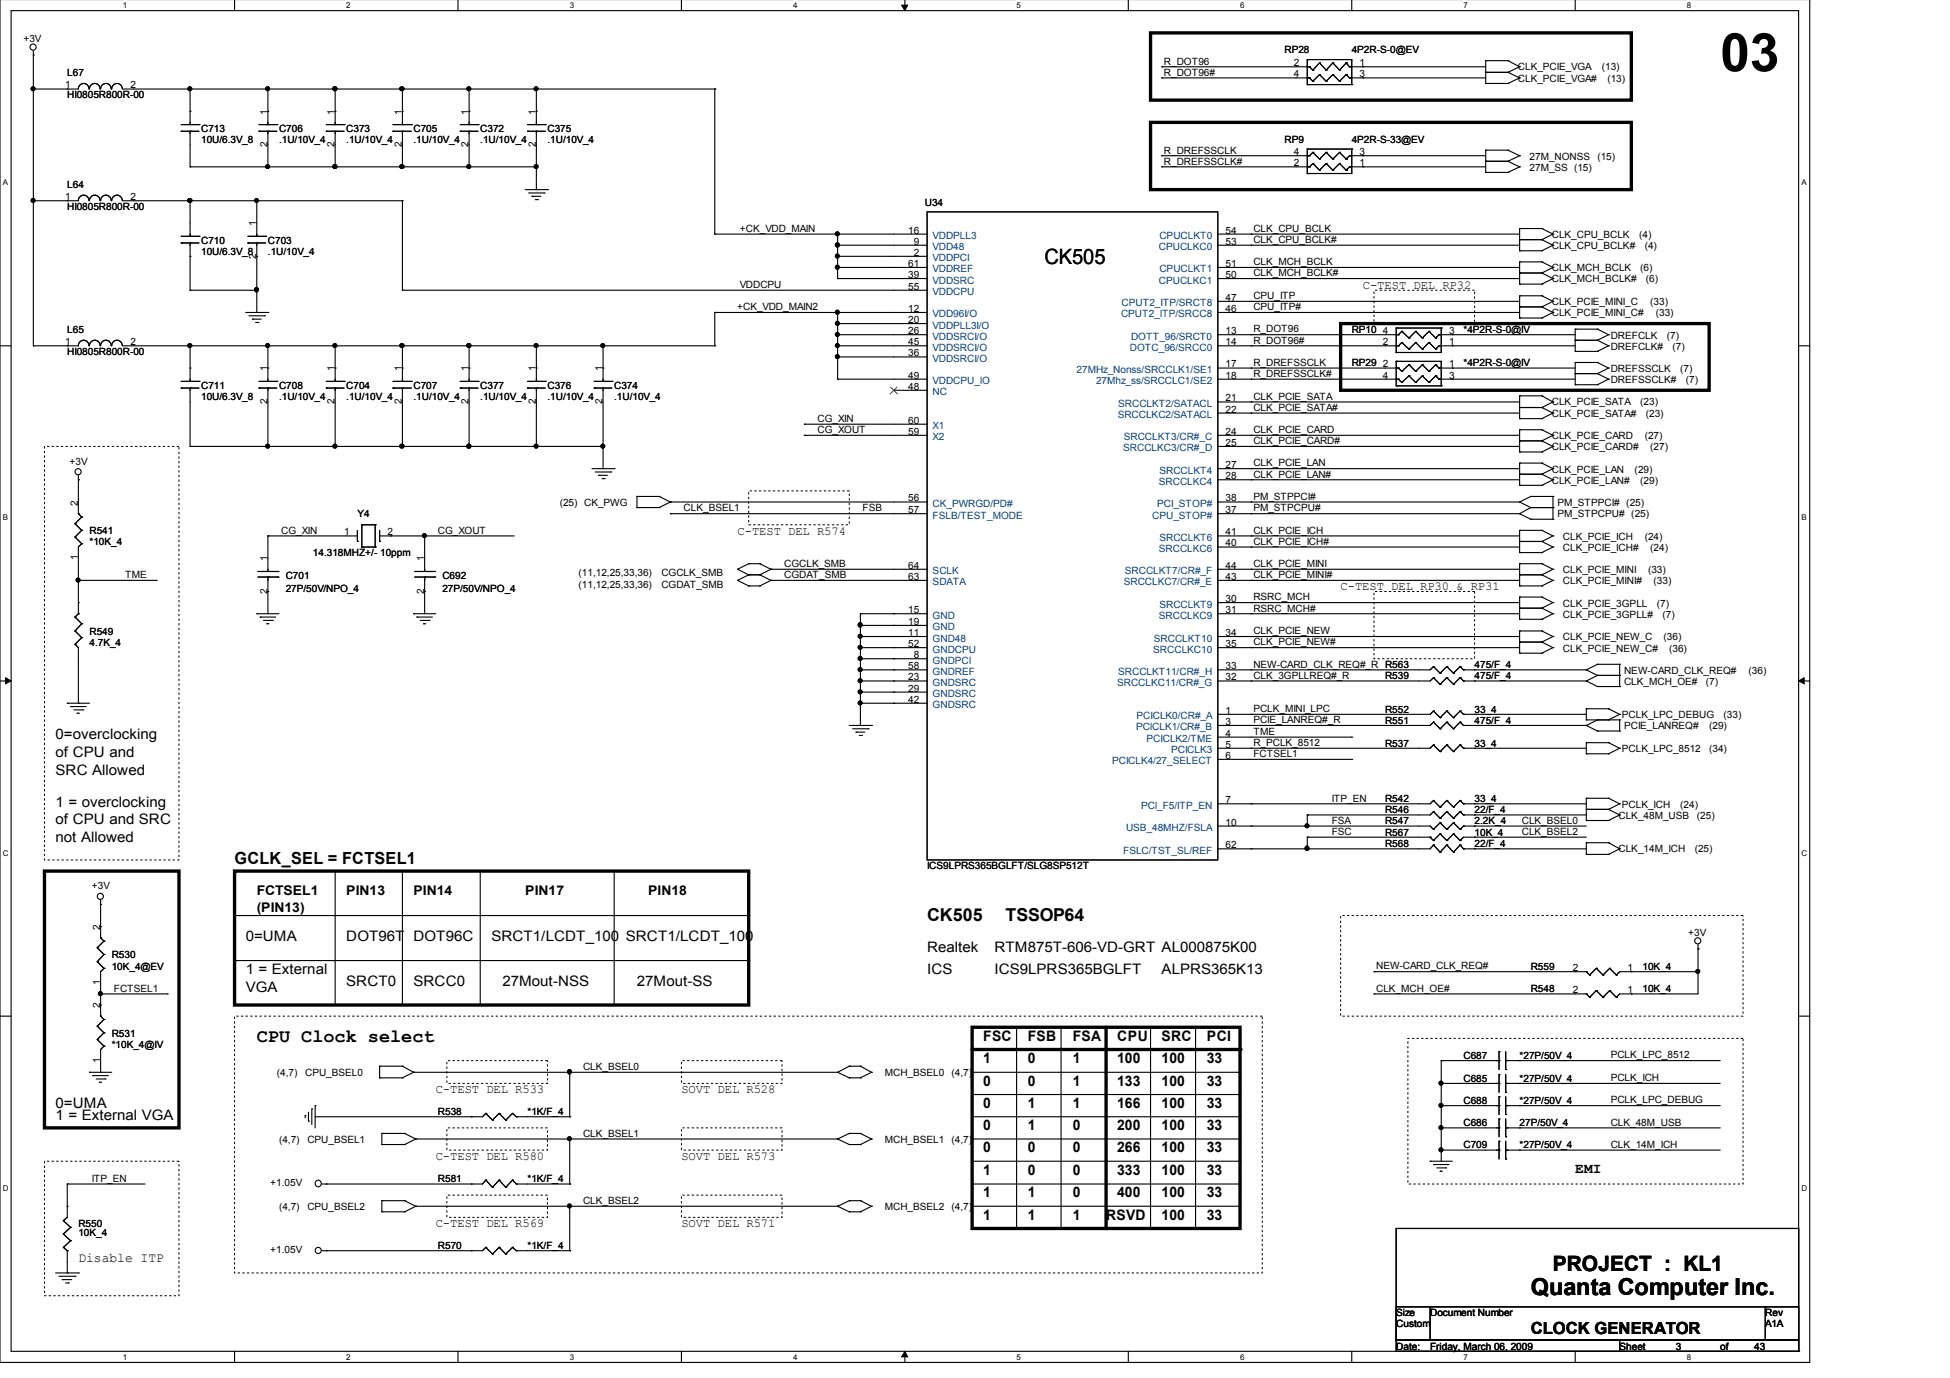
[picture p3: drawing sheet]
<svg xmlns="http://www.w3.org/2000/svg" width="297mm" height="210mm" viewBox="0 0 297 210" stroke-linecap="round" stroke-linejoin="round" font-family="sans-serif">
<defs><g id="words">
<text font-size="8.1" x="262" y="10.9">03</text>
<text font-size="3.6" x="233.2" y="197.2">Quanta Computer Inc.</text>
<g font-size="3.2">
<text x="159.1" y="40.2">CK505</text>
<text x="236.6" y="193.6">PROJECT : KL1</text>
</g>
<text font-size="2.9" x="39.1" y="158.8">CPU Clock select</text>
<g font-size="2.7">
<text x="141.2" y="140.3">CK505</text>
<text x="153.2" y="140.3">TSSOP64</text>
</g>
<g font-size="2.5">
<text x="35.7" y="131.7">GCLK_SEL = FCTSEL1</text>
<text x="233.2" y="203.1">CLOCK GENERATOR</text>
</g>
<g font-size="2.2">
<text x="8.5" y="112.6">0=overclocking</text>
<text x="8.5" y="115.3">of CPU and</text>
<text x="8.5" y="118">SRC Allowed</text>
<text x="8.5" y="122.9">1 = overclocking</text>
<text x="8.5" y="125.6">of CPU and SRC</text>
<text x="8.5" y="128.3">not Allowed</text>
<text x="37.4" y="143.3">0=UMA</text>
<text x="52.7" y="143.3">DOT96T</text>
<text x="63" y="143.3">DOT96C</text>
<text x="74.8" y="143.3">SRCT1/LCDT_100 SRCT1/LCDT_100</text>
<text x="37.4" y="148.4">1 = External</text>
<text x="141.2" y="148.4">ICS</text>
<text x="141.2" y="145">Realtek</text>
<text x="151.5" y="145">RTM875T-606-VD-GRT AL000875K00</text>
<text x="151.5" y="148.4">ICS9LPRS365BGLFT</text>
<text x="177" y="148.4">ALPRS365K13</text>
<text x="37.4" y="151.1">VGA</text>
<text x="52.7" y="150.1">SRCT0</text>
<text x="63" y="150.1">SRCC0</text>
<text x="76.5" y="150.1">27Mout-NSS</text>
<text x="97" y="150.1">27Mout-SS</text>
<text x="149.8" y="158.5">FSC</text>
<text x="149.8" y="161.9">1</text>
<text x="156.5" y="158.5">FSB</text>
<text x="156.5" y="161.9">0</text>
<text x="163.4" y="158.5">FSA</text>
<text x="163.4" y="161.9">1</text>
<text x="170.2" y="158.5">CPU</text>
<text x="170.2" y="161.9">100</text>
<text x="177" y="158.5">SRC</text>
<text x="177" y="161.9">100</text>
<text x="183.8" y="158.5">PCI</text>
<text x="183.8" y="161.9">33</text>
<text x="149.8" y="165.4">0</text>
<text x="156.5" y="165.4">0</text>
<text x="163.4" y="165.4">1</text>
<text x="170.2" y="165.4">133</text>
<text x="177" y="165.4">100</text>
<text x="183.8" y="165.4">33</text>
<text x="8.5" y="170.5">1 = External VGA</text>
<text x="8.5" y="168.8">0=UMA</text>
<text x="149.8" y="168.8">0</text>
<text x="149.8" y="172.1">0</text>
<text x="156.5" y="172.1">1</text>
<text x="156.5" y="168.8">1</text>
<text x="163.4" y="168.8">1</text>
<text x="163.4" y="172.1">0</text>
<text x="170.2" y="168.8">166</text>
<text x="170.2" y="172.1">200</text>
<text x="177" y="168.8">100</text>
<text x="177" y="172.1">100</text>
<text x="183.8" y="168.8">33</text>
<text x="183.8" y="172.1">33</text>
<text x="149.8" y="178.9">1</text>
<text x="149.8" y="175.5">0</text>
<text x="156.5" y="178.9">0</text>
<text x="156.5" y="175.5">0</text>
<text x="163.4" y="175.5">0</text>
<text x="163.4" y="178.9">0</text>
<text x="170.2" y="175.5">266</text>
<text x="170.2" y="178.9">333</text>
<text x="177" y="175.5">100</text>
<text x="177" y="178.9">100</text>
<text x="183.8" y="178.9">33</text>
<text x="183.8" y="175.5">33</text>
<text x="239.9" y="178.7">EMI</text>
<text x="149.8" y="185.8">1</text>
<text x="149.8" y="182.4">1</text>
<text x="156.5" y="182.4">1</text>
<text x="156.5" y="185.8">1</text>
<text x="163.4" y="185.8">1</text>
<text x="163.4" y="182.4">0</text>
<text x="168.5" y="185.8">RSVD</text>
<text x="170.2" y="182.4">400</text>
<text x="177" y="182.4">100</text>
<text x="177" y="185.8">100</text>
<text x="183.8" y="182.4">33</text>
<text x="183.8" y="185.8">33</text>
</g>
<g font-size="2">
<text x="39.1" y="136.3">FCTSEL1</text>
<text x="52.7" y="136.3">PIN13</text>
<text x="63" y="136.3">PIN14</text>
<text x="80" y="136.3">PIN17</text>
<text x="98.7" y="136.3">PIN18</text>
<text x="39.1" y="138.9">(PIN13)</text>
<text x="11.9" y="192.2">Disable ITP</text>
</g>
<g font-size="1.9">
<text x="207.6" y="44">C-TEST DEL RP32</text>
<text x="112.4" y="81.5">C-TEST DEL R574</text>
<text x="204.2" y="89.9">C-TEST DEL RP30 &amp; RP31</text>
<text x="66.4" y="166.6">C-TEST DEL R533</text>
<text x="103.8" y="166.6">SOVT DEL R528</text>
<text x="66.4" y="176.7">C-TEST DEL R580</text>
<text x="103.8" y="176.7">SOVT DEL R573</text>
<text x="66.4" y="187">C-TEST DEL R569</text>
<text x="103.8" y="187">SOVT DEL R571</text>
</g>
<g font-size="1.5">
<text x="3.6" y="6.4">+3V</text>
<text x="10.2" y="11.6">L67</text>
<text x="177.3" y="11.5">R_DOT96#</text>
<text x="177.3" y="9.8">R_DOT96</text>
<text x="195.7" y="8.1">RP28</text>
<text x="197.1" y="10.1">2</text>
<text x="197.1" y="11.8">4</text>
<text x="205.9" y="8.1">4P2R-S-0@EV</text>
<text x="207.1" y="10.1">1</text>
<text x="207.1" y="11.8">3</text>
<text x="231.2" y="10.7">CLK_PCIE_VGA</text>
<text x="244" y="10.7">(13)</text>
<text x="9.9" y="13.5">1</text>
<text x="10.2" y="15">HI0805R800R-00</text>
<text x="19.9" y="13.5">2</text>
<text x="40.7" y="17.5" transform="rotate(-90 40.7 17.5)">1</text>
<text x="51" y="17.5" transform="rotate(-90 51 17.5)">1</text>
<text x="61.2" y="17.5" transform="rotate(-90 61.2 17.5)">1</text>
<text x="71.4" y="17.5" transform="rotate(-90 71.4 17.5)">1</text>
<text x="81.6" y="17.5" transform="rotate(-90 81.6 17.5)">1</text>
<text x="231.2" y="12.5">CLK_PCIE_VGA#</text>
<text x="244.9" y="12.5">(13)</text>
<text x="30.6" y="20.1">C713</text>
<text x="30.6" y="21.8">10U/6.3V_8</text>
<text x="40.7" y="22.4" transform="rotate(-90 40.7 22.4)">2</text>
<text x="42.5" y="20.1">C706</text>
<text x="42.5" y="21.8">.1U/10V_4</text>
<text x="51" y="22.4" transform="rotate(-90 51 22.4)">2</text>
<text x="52.7" y="20.1">C373</text>
<text x="52.7" y="21.8">.1U/10V_4</text>
<text x="61.2" y="22.4" transform="rotate(-90 61.2 22.4)">2</text>
<text x="63" y="20.1">C705</text>
<text x="63" y="21.8">.1U/10V_4</text>
<text x="71.4" y="22.4" transform="rotate(-90 71.4 22.4)">2</text>
<text x="73.2" y="20.1">C372</text>
<text x="73.2" y="21.8">.1U/10V_4</text>
<text x="81.6" y="22.4" transform="rotate(-90 81.6 22.4)">2</text>
<text x="83.4" y="20.1">C375</text>
<text x="83.4" y="21.8">.1U/10V_4</text>
<text x="177.3" y="23.4">R_DREFSSCLK</text>
<text x="195.7" y="21.8">RP9</text>
<text x="197.1" y="23.6">4</text>
<text x="205.9" y="21.8">4P2R-S-33@EV</text>
<text x="207.1" y="23.6">3</text>
<text x="10.2" y="28.6">L64</text>
<text x="177.3" y="25.1">R_DREFSSCLK#</text>
<text x="197.1" y="25.3">2</text>
<text x="207.1" y="25.3">1</text>
<text x="233" y="24.3">27M_NONSS</text>
<text x="233" y="26">27M_SS (15)</text>
<text x="243.3" y="24.3">(15)</text>
<text x="9.9" y="30.5">1</text>
<text x="10.2" y="32">HI0805R800R-00</text>
<text x="19.9" y="30.5">2</text>
<text x="39" y="34.5" transform="rotate(-90 39 34.5)">1</text>
<text x="112.7" y="35.3">+CK_VDD_MAIN</text>
<text x="138.3" y="35.6">16</text>
<text x="140.9" y="31.3">U34</text>
<text x="186.7" y="35.6">54</text>
<text x="190.9" y="35.3">CLK_CPU_BCLK</text>
<text x="30.6" y="37.1">C710</text>
<text x="30.6" y="38.8">10U/6.3V_8</text>
<text x="39" y="39.4" transform="rotate(-90 39 39.4)">2</text>
<text x="40.8" y="37.1">C703</text>
<text x="40.8" y="38.8">.1U/10V_4</text>
<text x="138.3" y="40.7">61</text>
<text x="139.2" y="39">2</text>
<text x="139.2" y="37.3">9</text>
<text x="186.7" y="40.7">51</text>
<text x="186.7" y="37.3">53</text>
<text x="190.9" y="40.4">CLK_MCH_BCLK</text>
<text x="190.9" y="37">CLK_CPU_BCLK#</text>
<text x="236.4" y="37.9">CLK_CPU_BCLK#</text>
<text x="236.4" y="41.3">CLK_MCH_BCLK</text>
<text x="236.4" y="36.3">CLK_CPU_BCLK</text>
<text x="249.7" y="36.3">(4)</text>
<text x="249.9" y="41.3">(6)</text>
<text x="250.5" y="37.9">(4)</text>
<text x="112.3" y="47.3">+CK_VDD_MAIN2</text>
<text x="112.7" y="43.9">VDDCPU</text>
<text x="138.3" y="47.5">12</text>
<text x="138.3" y="42.3">39</text>
<text x="138.3" y="44.1">55</text>
<text x="186.7" y="47.5">46</text>
<text x="186.7" y="42.3">50</text>
<text x="186.7" y="45.8">47</text>
<text x="190.9" y="42.1">CLK_MCH_BCLK#</text>
<text x="190.9" y="47.3">CPU_ITP#</text>
<text x="190.9" y="45.6">CPU_ITP</text>
<text x="236.4" y="43">CLK_MCH_BCLK#</text>
<text x="236.4" y="46.5">CLK_PCIE_MINI_C</text>
<text x="250.7" y="43">(6)</text>
<text x="251.4" y="46.5">(33)</text>
<text x="9.9" y="52.6">1</text>
<text x="10.2" y="50.7">L65</text>
<text x="19.9" y="52.6">2</text>
<text x="138.3" y="49.2">20</text>
<text x="138.3" y="50.9">26</text>
<text x="138.3" y="52.6">45</text>
<text x="186.7" y="50.9">13</text>
<text x="186.7" y="52.6">14</text>
<text x="190.9" y="52.3">R_DOT96#</text>
<text x="190.9" y="50.6">R_DOT96</text>
<text x="205.9" y="50.7">RP10</text>
<text x="210.7" y="52.6">2</text>
<text x="210.7" y="50.9">4</text>
<text x="220.7" y="52.6">1</text>
<text x="220.7" y="50.9">3</text>
<text x="222.9" y="50.7">*4P2R-S-0@IV</text>
<text x="236.4" y="48.2">CLK_PCIE_MINI_C#</text>
<text x="245.4" y="53.3">DREFCLK#</text>
<text x="245.4" y="51.6">DREFCLK</text>
<text x="252.2" y="48.2">(33)</text>
<text x="253.9" y="51.6">(7)</text>
<text x="254.8" y="53.3">(7)</text>
<text x="10.2" y="54.1">HI0805R800R-00</text>
<text x="30.6" y="59.2">C711</text>
<text x="40.7" y="56.6" transform="rotate(-90 40.7 56.6)">1</text>
<text x="42.5" y="59.2">C708</text>
<text x="51" y="56.6" transform="rotate(-90 51 56.6)">1</text>
<text x="52.7" y="59.2">C704</text>
<text x="61.2" y="56.6" transform="rotate(-90 61.2 56.6)">1</text>
<text x="63" y="59.2">C707</text>
<text x="71.4" y="56.6" transform="rotate(-90 71.4 56.6)">1</text>
<text x="73.2" y="59.2">C377</text>
<text x="81.6" y="56.6" transform="rotate(-90 81.6 56.6)">1</text>
<text x="83.4" y="59.2">C376</text>
<text x="91.8" y="56.6" transform="rotate(-90 91.8 56.6)">1</text>
<text x="93.6" y="59.2">C374</text>
<text x="138.3" y="54.3">36</text>
<text x="138.3" y="57.7">49</text>
<text x="138.3" y="59.4">48</text>
<text x="186.7" y="57.7">18</text>
<text x="186.7" y="56">17</text>
<text x="190.9" y="55.7">R_DREFSSCLK</text>
<text x="190.9" y="57.4">R_DREFSSCLK#</text>
<text x="205.9" y="55.8">RP29</text>
<text x="210.7" y="56">2</text>
<text x="210.7" y="57.7">4</text>
<text x="220.7" y="56">1</text>
<text x="220.7" y="57.7">3</text>
<text x="222.9" y="55.8">*4P2R-S-0@IV</text>
<text x="245.4" y="56.7">DREFSSCLK</text>
<text x="245.4" y="58.3">DREFSSCLK#</text>
<text x="255.9" y="56.7">(7)</text>
<text x="256.8" y="58.3">(7)</text>
<text x="30.6" y="60.9">10U/6.3V_8</text>
<text x="40.7" y="61.5" transform="rotate(-90 40.7 61.5)">2</text>
<text x="42.5" y="60.9">.1U/10V_4</text>
<text x="51" y="61.5" transform="rotate(-90 51 61.5)">2</text>
<text x="52.7" y="60.9">.1U/10V_4</text>
<text x="61.2" y="61.5" transform="rotate(-90 61.2 61.5)">2</text>
<text x="63" y="60.9">.1U/10V_4</text>
<text x="71.4" y="61.5" transform="rotate(-90 71.4 61.5)">2</text>
<text x="73.2" y="60.9">.1U/10V_4</text>
<text x="81.6" y="61.5" transform="rotate(-90 81.6 61.5)">2</text>
<text x="83.4" y="60.9">.1U/10V_4</text>
<text x="91.8" y="61.5" transform="rotate(-90 91.8 61.5)">2</text>
<text x="93.6" y="60.9">.1U/10V_4</text>
<text x="124.5" y="64.3">CG_XIN</text>
<text x="124.5" y="66">CG_XOUT</text>
<text x="138.3" y="64.5">60</text>
<text x="186.7" y="61.1">21</text>
<text x="186.7" y="62.8">22</text>
<text x="190.9" y="60.9">CLK_PCIE_SATA</text>
<text x="190.9" y="62.6">CLK_PCIE_SATA#</text>
<text x="190.9" y="66">CLK_PCIE_CARD</text>
<text x="236.4" y="61.7">CLK_PCIE_SATA</text>
<text x="236.4" y="63.5">CLK_PCIE_SATA#</text>
<text x="249.9" y="61.7">(23)</text>
<text x="250.7" y="63.5">(23)</text>
<text x="10.6" y="70.8">+3V</text>
<text x="138.3" y="66.2">59</text>
<text x="186.7" y="66.2">24</text>
<text x="186.7" y="67.9">25</text>
<text x="186.7" y="71.3">27</text>
<text x="190.9" y="71">CLK_PCIE_LAN</text>
<text x="190.9" y="67.7">CLK_PCIE_CARD#</text>
<text x="236.4" y="72">CLK_PCIE_LAN</text>
<text x="236.4" y="66.9">CLK_PCIE_CARD</text>
<text x="236.4" y="68.6">CLK_PCIE_CARD#</text>
<text x="249" y="72">(29)</text>
<text x="250.5" y="66.9">(27)</text>
<text x="251.4" y="68.6">(27)</text>
<text x="11.9" y="77.1" transform="rotate(-90 11.9 77.1)">2</text>
<text x="85.3" y="77.1">(25) CK_PWG</text>
<text x="104.1" y="77.9">CLK_BSEL1</text>
<text x="131.4" y="77.9">FSB</text>
<text x="138.3" y="76.4">56</text>
<text x="186.7" y="73">28</text>
<text x="186.7" y="76.4">38</text>
<text x="190.9" y="77.9">PM_STPCPU#</text>
<text x="190.9" y="76.1">PM_STPPCI#</text>
<text x="190.9" y="72.7">CLK_PCIE_LAN#</text>
<text x="236.4" y="73.7">CLK_PCIE_LAN#</text>
<text x="237.2" y="77.1">PM_STPPCI# (25)</text>
<text x="249.9" y="73.7">(29)</text>
<text x="13.6" y="81.4">R541</text>
<text x="13.6" y="83.1">*10K_4</text>
<text x="42.8" y="81.3">CG_XIN</text>
<text x="52.4" y="81.5">1</text>
<text x="54.4" y="78.8">Y4</text>
<text x="59" y="81.5">2</text>
<text x="66.7" y="81.3">CG_XOUT</text>
<text x="138.3" y="78.2">57</text>
<text x="186.7" y="78.2">37</text>
<text x="186.7" y="81.5">41</text>
<text x="186.7" y="83.2">40</text>
<text x="190.9" y="83">CLK_PCIE_ICH#</text>
<text x="190.9" y="81.3">CLK_PCIE_ICH</text>
<text x="237.2" y="78.8">PM_STPCPU# (25)</text>
<text x="238.1" y="83.9">CLK_PCIE_ICH#</text>
<text x="238.1" y="82.2">CLK_PCIE_ICH</text>
<text x="250.5" y="82.2">(24)</text>
<text x="251.4" y="83.9">(24)</text>
<text x="11.9" y="85.4" transform="rotate(-90 11.9 85.4)">1</text>
<text x="19" y="88.1">TME</text>
<text x="40.7" y="85.5" transform="rotate(-90 40.7 85.5)">1</text>
<text x="43.5" y="88.2">C701</text>
<text x="47.7" y="84.8">14.318MHZ+/- 10ppm</text>
<text x="64.6" y="85.5" transform="rotate(-90 64.6 85.5)">1</text>
<text x="67.4" y="88.2">C692</text>
<text x="88.1" y="87.8">(11,12,25,33,36)</text>
<text x="88.1" y="89.5">(11,12,25,33,36)</text>
<text x="100.8" y="87.8">CGCLK_SMB</text>
<text x="100.8" y="89.5">CGDAT_SMB</text>
<text x="119.5" y="86.4">CGCLK_SMB</text>
<text x="119.5" y="88.1">CGDAT_SMB</text>
<text x="138.3" y="86.6">64</text>
<text x="138.3" y="88.3">63</text>
<text x="186.7" y="86.6">44</text>
<text x="186.7" y="88.3">43</text>
<text x="190.9" y="86.4">CLK_PCIE_MINI</text>
<text x="190.9" y="88.1">CLK_PCIE_MINI#</text>
<text x="238.1" y="89">CLK_PCIE_MINI#</text>
<text x="238.1" y="87.3">CLK_PCIE_MINI</text>
<text x="251" y="87.3">(33)</text>
<text x="251.9" y="89">(33)</text>
<text x="40.7" y="90.4" transform="rotate(-90 40.7 90.4)">2</text>
<text x="43.5" y="90.2">27P/50V/NPO_4</text>
<text x="64.6" y="90.4" transform="rotate(-90 64.6 90.4)">2</text>
<text x="67.4" y="90.2">27P/50V/NPO_4</text>
<text x="138.3" y="93.4">15</text>
<text x="138.3" y="95.2">19</text>
<text x="186.7" y="91.7">30</text>
<text x="186.7" y="93.4">31</text>
<text x="190.9" y="91.5">RSRC_MCH</text>
<text x="190.9" y="93.1">RSRC_MCH#</text>
<text x="238.1" y="92.4">CLK_PCIE_3GPLL</text>
<text x="238.1" y="94.1">CLK_PCIE_3GPLL#</text>
<text x="252.4" y="92.4">(7)</text>
<text x="253.2" y="94.1">(7)</text>
<text x="13.6" y="96.7">R549</text>
<text x="13.6" y="98.4">4.7K_4</text>
<text x="138.3" y="96.9">11</text>
<text x="138.3" y="98.6">52</text>
<text x="138.3" y="102">58</text>
<text x="139.2" y="100.3">8</text>
<text x="186.7" y="96.9">34</text>
<text x="186.7" y="98.6">35</text>
<text x="186.7" y="102">33</text>
<text x="190.9" y="98.3">CLK_PCIE_NEW#</text>
<text x="190.9" y="96.6">CLK_PCIE_NEW</text>
<text x="190.9" y="101.7">NEW-CARD_CLK_REQ#_R R563</text>
<text x="224.6" y="101.8">475/F_4</text>
<text x="238.1" y="99.2">CLK_PCIE_NEW_C#</text>
<text x="238.1" y="97.6">CLK_PCIE_NEW_C</text>
<text x="253.4" y="97.6">(36)</text>
<text x="254.3" y="99.2">(36)</text>
<text x="138.3" y="103.6">23</text>
<text x="138.3" y="105.3">29</text>
<text x="138.3" y="107">42</text>
<text x="186.7" y="103.6">32</text>
<text x="190.9" y="103.4">CLK_3GPLLREQ#_R</text>
<text x="211" y="103.5">R539</text>
<text x="224.6" y="103.5">475/F_4</text>
<text x="247.4" y="102.6">NEW-CARD_CLK_REQ#</text>
<text x="247.4" y="104.3">CLK_MCH_OE#</text>
<text x="259.8" y="104.3">(7)</text>
<text x="266.4" y="102.6">(36)</text>
<text x="186.7" y="108.7">1</text>
<text x="186.7" y="110.4">3</text>
<text x="186.7" y="112.2">4</text>
<text x="186.7" y="113.9">5</text>
<text x="190.9" y="108.5">PCLK_MINI_LPC</text>
<text x="190.9" y="110.2">PCIE_LANREQ#_R</text>
<text x="190.9" y="111.9">TME</text>
<text x="190.9" y="113.6">R_PCLK_8512</text>
<text x="211" y="108.6">R552</text>
<text x="211" y="110.3">R551</text>
<text x="211" y="113.7">R537</text>
<text x="224.6" y="108.6">33_4</text>
<text x="224.6" y="110.3">475/F_4</text>
<text x="224.6" y="113.7">33_4</text>
<text x="247.1" y="109.4">PCLK_LPC_DEBUG</text>
<text x="247.4" y="111.1">PCIE_LANREQ#</text>
<text x="260.3" y="111.1">(29)</text>
<text x="262.6" y="109.4">(33)</text>
<text x="186.7" y="115.6">6</text>
<text x="190.9" y="115.3">FCTSEL1</text>
<text x="247.1" y="114.6">PCLK_LPC_8512</text>
<text x="260.3" y="114.6">(34)</text>
<text x="186.7" y="122.4">7</text>
<text x="186.7" y="125.7">10</text>
<text x="202.9" y="122.1">ITP_EN</text>
<text x="202.9" y="125.5">FSA</text>
<text x="211" y="125.6">R547</text>
<text x="211" y="123.9">R546</text>
<text x="211" y="122.2">R542</text>
<text x="224.6" y="125.6">2.2K_4</text>
<text x="224.6" y="123.9">22/F_4</text>
<text x="224.6" y="122.2">33_4</text>
<text x="231.8" y="125.5">CLK_BSEL0</text>
<text x="246.5" y="124.7">CLK_48M_USB</text>
<text x="247.1" y="123">PCLK_ICH</text>
<text x="255.9" y="123">(24)</text>
<text x="258.5" y="124.7">(25)</text>
<text x="186.7" y="129.2">62</text>
<text x="202.9" y="127.2">FSC</text>
<text x="211" y="129">R568</text>
<text x="211" y="127.3">R567</text>
<text x="224.6" y="129">22/F_4</text>
<text x="224.6" y="127.3">10K_4</text>
<text x="231.8" y="127.2">CLK_BSEL2</text>
<text x="246.5" y="129.8">CLK_14M_ICH</text>
<text x="258.1" y="129.8">(25)</text>
<text x="14" y="135.5">+3V</text>
<text x="141.2" y="132.4">ICS9LPRS365BGLFT/SLG8SP512T</text>
<text x="15.2" y="141.7" transform="rotate(-90 15.2 141.7)">2</text>
<text x="257.1" y="142.6">+3V</text>
<text x="17" y="146">R530</text>
<text x="17" y="147.8">10K_4@EV</text>
<text x="209.6" y="147.7">NEW-CARD_CLK_REQ#</text>
<text x="233.2" y="147.8">R559</text>
<text x="239.6" y="147.9">2</text>
<text x="247.9" y="147.9">1</text>
<text x="250.2" y="147.8">10K_4</text>
<text x="15.2" y="153.6" transform="rotate(-90 15.2 153.6)">2</text>
<text x="15.2" y="150" transform="rotate(-90 15.2 150)">1</text>
<text x="17.4" y="151.1">FCTSEL1</text>
<text x="209.6" y="151.1">CLK_MCH_OE#</text>
<text x="233.2" y="151.1">R548</text>
<text x="239.6" y="151.3">2</text>
<text x="247.9" y="151.3">1</text>
<text x="250.2" y="151.1">10K_4</text>
<text x="15.2" y="161.9" transform="rotate(-90 15.2 161.9)">1</text>
<text x="17" y="157.9">R531</text>
<text x="17" y="159.6">*10K_4@IV</text>
<text x="222.9" y="161.3">C687</text>
<text x="231.5" y="161.3">*27P/50V_4</text>
<text x="245.4" y="161.2">PCLK_LPC_8512</text>
<text x="42.2" y="163.8">(4,7)</text>
<text x="46.5" y="163.8">CPU_BSEL0</text>
<text x="88.8" y="163">CLK_BSEL0</text>
<text x="134.8" y="163.8">MCH_BSEL0</text>
<text x="144.9" y="163.8">(4,7)</text>
<text x="222.9" y="164.8">C685</text>
<text x="231.5" y="164.8">*27P/50V_4</text>
<text x="245.4" y="164.7">PCLK_ICH</text>
<text x="66.7" y="169.9">R538</text>
<text x="80.3" y="169.9">*1K/F_4</text>
<text x="88.8" y="173.2">CLK_BSEL1</text>
<text x="222.9" y="168.2">C688</text>
<text x="222.9" y="171.5">C686</text>
<text x="231.5" y="168.2">*27P/50V_4</text>
<text x="231.5" y="171.5">27P/50V_4</text>
<text x="245.4" y="168.1">PCLK_LPC_DEBUG</text>
<text x="245.4" y="171.5">CLK_48M_USB</text>
<text x="42.5" y="174.1">(4,7)</text>
<text x="46.8" y="174.1">CPU_BSEL1</text>
<text x="134.8" y="174.1">MCH_BSEL1</text>
<text x="144.9" y="174.1">(4,7)</text>
<text x="222.9" y="174.9">C709</text>
<text x="231.5" y="174.9">*27P/50V_4</text>
<text x="245.4" y="174.9">CLK_14M_ICH</text>
<text x="14" y="180">ITP_EN</text>
<text x="41.1" y="180.7">+1.05V</text>
<text x="42.5" y="184.3">(4,7)</text>
<text x="46.8" y="184.3">CPU_BSEL2</text>
<text x="66.7" y="180">R581</text>
<text x="80.3" y="180">*1K/F_4</text>
<text x="88.8" y="183.4">CLK_BSEL2</text>
<text x="134.8" y="184.3">MCH_BSEL2</text>
<text x="144.9" y="184.3">(4,7)</text>
<text x="11.9" y="186.9">R550</text>
<text x="11.9" y="188.2">10K_4</text>
<text x="41.1" y="190.9">+1.05V</text>
<text x="66.7" y="190.3">R570</text>
<text x="80.3" y="190.3">*1K/F_4</text>
<text x="212.7" y="200.5">Size</text>
<text x="212.7" y="202.2">Custom</text>
<text x="217.8" y="200.5">Document Number</text>
<text x="268.9" y="200.5">Rev</text>
<text x="268.9" y="202.2">A1A</text>
<text x="212.7" y="205.6">Date:</text>
<text x="217.8" y="205.6">Friday, March 06, 2009</text>
<text x="246.7" y="205.6">Sheet</text>
<text x="255.3" y="205.6">3</text>
<text x="262" y="205.6">of</text>
<text x="267.2" y="205.6">43</text>
</g>
<g font-size="1.5" fill="#004080">
<text x="142.1" y="36.4">VDDPLL3</text>
<text x="142.1" y="41.5">VDDREF</text>
<text x="142.1" y="39.8">VDDPCI</text>
<text x="142.1" y="38.1">VDD48</text>
<text x="176.5" y="38.1">CPUCLKC0</text>
<text x="176.6" y="41.5">CPUCLKT1</text>
<text x="176.6" y="36.4">CPUCLKT0</text>
<text x="142.1" y="43.2">VDDSRC</text>
<text x="142.1" y="45">VDDCPU</text>
<text x="170.9" y="46.7">CPUT2_ITP/SRCT8</text>
<text x="176.5" y="43.2">CPUCLKC1</text>
<text x="142.1" y="48.4">VDD96I/O</text>
<text x="142.1" y="50.1">VDDPLL3I/O</text>
<text x="142.1" y="51.7">VDDSRCI/O</text>
<text x="142.1" y="53.4">VDDSRCI/O</text>
<text x="170.8" y="48.4">CPUT2_ITP/SRCC8</text>
<text x="172.1" y="53.4">DOTC_96/SRCC0</text>
<text x="172.3" y="51.7">DOTT_96/SRCT0</text>
<text x="142.1" y="55.1">VDDSRCI/O</text>
<text x="142.1" y="58.5">VDDCPU_IO</text>
<text x="164" y="56.8">27MHz_Nonss/SRCCLK1/SE1</text>
<text x="167" y="58.5">27Mhz_ss/SRCCLC1/SE2</text>
<text x="142.1" y="60.2">NC</text>
<text x="142.1" y="65.4">X1</text>
<text x="170.3" y="63.7">SRCCLKC2/SATACL</text>
<text x="170.3" y="62">SRCCLKT2/SATACL</text>
<text x="142.1" y="67.1">X2</text>
<text x="171.1" y="68.8">SRCCLKC3/CR#_D</text>
<text x="171.2" y="67.1">SRCCLKT3/CR#_C</text>
<text x="142.1" y="77.2">CK_PWRGD/PD#</text>
<text x="176.3" y="77.2">PCI_STOP#</text>
<text x="176.5" y="73.8">SRCCLKC4</text>
<text x="176.6" y="72.2">SRCCLKT4</text>
<text x="142.1" y="79">FSLB/TEST_MODE</text>
<text x="175.5" y="79">CPU_STOP#</text>
<text x="176.6" y="82.4">SRCCLKT6</text>
<text x="142.1" y="87.5">SCLK</text>
<text x="142.1" y="89.2">SDATA</text>
<text x="171.2" y="89.2">SRCCLKC7/CR#_E</text>
<text x="171.4" y="87.5">SRCCLKT7/CR#_F</text>
<text x="176.5" y="84.1">SRCCLKC6</text>
<text x="142.1" y="94.2">GND</text>
<text x="176.5" y="94.2">SRCCLKC9</text>
<text x="176.6" y="92.6">SRCCLKT9</text>
<text x="142.1" y="96">GND</text>
<text x="142.1" y="97.7">GND48</text>
<text x="142.1" y="99.4">GNDCPU</text>
<text x="142.1" y="101.1">GNDPCI</text>
<text x="175.7" y="99.4">SRCCLKC10</text>
<text x="175.8" y="97.7">SRCCLKT10</text>
<text x="142.1" y="102.8">GNDREF</text>
<text x="142.1" y="104.5">GNDSRC</text>
<text x="142.1" y="106.2">GNDSRC</text>
<text x="142.1" y="107.9">GNDSRC</text>
<text x="170.2" y="104.5">SRCCLKC11/CR#_G</text>
<text x="170.3" y="102.8">SRCCLKT11/CR#_H</text>
<text x="173.1" y="111.3">PCICLK1/CR#_B</text>
<text x="173.1" y="109.6">PCICLK0/CR#_A</text>
<text x="174.7" y="113">PCICLK2/TME</text>
<text x="169.4" y="116.4">PCICLK4/27_SELECT</text>
<text x="178.4" y="114.7">PCICLK3</text>
<text x="173.8" y="123.2">PCI_F5/ITP_EN</text>
<text x="171.1" y="130.1">FSLC/TST_SL/REF</text>
<text x="171.5" y="126.6">USB_48MHZ/FSLA</text>
</g>
<g font-size="1.2">
<text x="18.7" y="1.2">1</text>
<text x="52.7" y="1.2">2</text>
<text x="86.8" y="1.2">3</text>
<text x="120.8" y="1.2">4</text>
<text x="154.9" y="1.2">5</text>
<text x="188.9" y="1.2">6</text>
<text x="222.9" y="1.2">7</text>
<text x="257" y="1.2">8</text>
<text x=".4" y="28.2">A</text>
<text x="274.4" y="28.2">A</text>
<text x=".4" y="79.3">B</text>
<text x="274.4" y="79.3">B</text>
<text x=".4" y="130.3">C</text>
<text x="274.4" y="130.3">C</text>
<text x=".4" y="181.4">D</text>
<text x="274.4" y="181.4">D</text>
<text x="18.7" y="207.1">1</text>
<text x="52.7" y="207.1">2</text>
<text x="86.8" y="207.1">3</text>
<text x="120.8" y="207.1">4</text>
<text x="154.9" y="207.1">5</text>
<text x="188.9" y="207.1">6</text>
<text x="222.9" y="207.1">7</text>
<text x="257" y="207.1">8</text>
</g>
</g></defs>
<path d="M0 -.1v207.6h275.7v-207.6M1.7 1.6h272.3v204.2h-272.3z" fill="none" stroke="#000" stroke-width=".17"/>
<g fill="#fff">
<path d="M18.7 .1h.5v1.3h-.5z"/>
<path d="M18.7 206h.5v1.3h-.5z"/>
</g>
<path d="M35.7 -.1v1.7M35.7 205.8v1.7" fill="none" stroke="#000" stroke-width=".17"/>
<g fill="#fff">
<path d="M52.7 .1h.6v1.3h-.6z"/>
<path d="M52.7 206h.6v1.3h-.6z"/>
</g>
<path d="M69.8 -.1v1.7M69.8 205.8v1.7" fill="none" stroke="#000" stroke-width=".17"/>
<g fill="#fff">
<path d="M86.8 .1h.5v1.3h-.5z"/>
<path d="M86.8 206h.5v1.3h-.5z"/>
</g>
<path d="M103.8 -.1v1.7M103.8 205.8v1.7" fill="none" stroke="#000" stroke-width=".17"/>
<g fill="#fff">
<path d="M120.8 .1h.5v1.3h-.5z"/>
<path d="M120.8 206h.5v1.3h-.5z"/>
</g>
<path d="M137.8 -.1v1.7M137.8 205.8v1.7" fill="none" stroke="#000" stroke-width=".17"/>
<path d="M137.3 .8h1l-.5 .8zM137.8 205.8l.5 .9h-1z" fill="#000" stroke="#000" stroke-width=".15"/>
<g fill="#fff">
<path d="M154.9 .1h.5v1.3h-.5z"/>
<path d="M154.9 206h.5v1.3h-.5z"/>
</g>
<path d="M171.9 -.1v1.7M171.9 205.8v1.7" fill="none" stroke="#000" stroke-width=".17"/>
<g fill="#fff">
<path d="M188.9 .1h.5v1.3h-.5z"/>
<path d="M188.9 206h.5v1.3h-.5z"/>
</g>
<path d="M205.9 -.1v1.7M205.9 205.8v1.7" fill="none" stroke="#000" stroke-width=".17"/>
<g fill="#fff">
<path d="M222.9 .1h.5v1.3h-.5z"/>
<path d="M222.9 206h.5v1.3h-.5z"/>
</g>
<path d="M239.9 -.1v1.7M239.9 205.8v1.7" fill="none" stroke="#000" stroke-width=".17"/>
<g fill="#fff">
<path d="M257 .1h.5v1.3h-.5z"/>
<path d="M257 206h.5v1.3h-.5z"/>
<path d="M.4 27.1h.7v1.3h-.7z"/>
<path d="M274.4 27.1h.7v1.3h-.7z"/>
<path d="M.4 78.2h.7v1.2h-.7z"/>
<path d="M274.4 78.2h.7v1.2h-.7z"/>
</g>
<path d="M0 52.7h1.7M274 52.7h1.7" fill="none" stroke="#000" stroke-width=".17"/>
<g fill="#fff">
<path d="M.4 129.2h.7v1.3h-.7z"/>
<path d="M274.4 129.2h.7v1.3h-.7z"/>
</g>
<path d="M0 103.7h1.7M274 103.7h1.7" fill="none" stroke="#000" stroke-width=".17"/>
<path d="M.8 103.2l.9 .5-.9 .5zM274 103.7l.8-.5v1z" fill="#000" stroke="#000" stroke-width=".15"/>
<g fill="#fff">
<path d="M.4 180.3h.7v1.2h-.7z"/>
<path d="M274.4 180.3h.7v1.2h-.7z"/>
</g>
<g fill="none" stroke="#000" stroke-width=".17">
<path d="M5.1 13.6h.1M5.1 8.4h.1M5.1 7.7v45M10.2 13.6h.1M13.5 13.6a.81 .81 0 0 0-.8-.9 .81 .81 0 0 0-.8 .9h-6.8M15.2 13.6a.81 .81 0 0 0-.8-.9 .81 .81 0 0 0-.8 .9M16.9 13.6a.81 .81 0 0 0-.8-.9 .81 .81 0 0 0-.8 .9M18.6 13.6a.81 .81 0 0 0-.8-.9 .81 .81 0 0 0-.8 .9M18.7 13.6h90.2M27.6 20h.1M27.6 20h2.7M27.6 19h2.7"/>
<path d="M29 16.9h.1M29 13.6h.1M29 19h.1M29 20h.1M29 13.6v5.4M29 20v5.4M30.3 19h.1M39.5 20h.1M39.5 20h2.7M39.5 19h2.7M40.8 13.6h.1M40.8 16.9h.1"/>
<path d="M40.8 19h.1M40.8 20h.1M40.8 13.6v5.4M40.8 20v5.4M42.2 19h.1M49.7 20h.1M49.7 20h2.7M49.7 19h2.7M51.1 13.6h.1M51.1 16.9h.1M51.1 19h.1M51.1 20h.1"/>
<path d="M51.1 13.6v5.4M51.1 20v5.4M52.4 19h.1M59.9 20h.1M59.9 20h2.8M59.9 19h2.8M61.3 16.9h.1M61.3 13.6h.1M61.3 19h.1M61.3 20h.1M61.3 13.6v5.4M61.3 20v5.4"/>
<path d="M62.7 19h.1M70.1 20h.1M70.1 20h2.7M70.1 19h2.7M71.5 13.6h.1M71.5 16.9h.1M71.5 19h.1M71.5 20h.1M71.5 13.6v5.4M71.5 20v5.4M72.8 19h.1M80.3 20h.1"/>
<path d="M80.3 20h2.8M80.3 19h2.8M81.7 16.9h.1M81.7 13.6h.1M81.7 19h.1M81.7 20h.1M81.7 13.6v5.4M81.7 20v8.9M83.1 19h.1M108.9 13.6h.1M108.9 13.6v22.1M177 11.9h.1"/>
<path d="M177 10.2h.1M177 11.9h22.5M177 10.2h22.5M199.1 9.1h.1M199.1 10.2h.1M199.1 11.9h.1M199.1 12.9h.1M199.1 9.1v3.8M199.1 9.1h6.8v3.8M199.1 12.9h6.8M199.5 10.2h.1M199.5 11.9h.1"/>
<path d="M199.5 10.2l.5 .5M199.5 11.9l.5 .5M200 10.7h.1M200 12.4h.1M201 9.6h.1M201 11.4h.1M201 9.6l1 1.1M201 9.6l-1 1.1M201 11.4l1 1M201 11.4l-1 1M202 10.7h.1M202 12.4h.1"/>
<path d="M203 9.6h.1M203 11.4h.1M203 9.6l1 1.1M203 9.6l-1 1.1M203 11.4l1 1M203 11.4l-1 1M204 10.7h.1M204 12.4h.1M205.1 9.6h.1M205.1 11.4h.1M205.1 9.6l.1 .2M205.1 11.4l.5 .5"/>
<path d="M205.1 9.6l.5 .6M205.1 9.6l-1.1 1.1M205.1 11.4l-1.1 1M205.6 10.2h.1M205.6 11.9h.1M205.6 11.9h20.7M205.6 10.2h20.7M205.9 12.9h.1M207.6 11.9h.1M207.6 10.2h.1M226.3 12.7h.1M226.3 11h.1"/>
<path d="M226.3 9.2h.1M226.3 9.2v3.5M226.3 11h3.4M226.3 12.7h3.4M226.3 9.2h3.4M229.7 11h.1M229.7 12.7h.1M229.7 9.2h.1M229.7 11l1.8 .9M229.7 9.2l1.8 1M231.5 11.9h.1M231.5 10.2h.1"/>
<path d="M231.5 11.9l-1.8 .8M231.5 10.2l-1.8 .8M5.1 30.6h.1M10.2 30.6h.1M13.5 30.6a.81 .81 0 0 0-.8-.9 .81 .81 0 0 0-.8 .9h-6.8M15.2 30.6a.81 .81 0 0 0-.8-.9 .81 .81 0 0 0-.8 .9M16.9 30.6a.81 .81 0 0 0-.8-.9 .81 .81 0 0 0-.8 .9M18.6 30.6a.81 .81 0 0 0-.8-.9 .81 .81 0 0 0-.8 .9M18.7 30.6h42.6M27.6 37h.1M27.6 37h2.7M27.6 36h2.7"/>
<path d="M29 30.6h.1M29 39h.1M29 25.4h.1M29 36h.1M29 37h.1M29 25.4h52.7M29 30.6v5.4M29 37v7.2M30.3 36h.1M37.8 37h.1M37.8 37h2.7M37.8 36h2.7"/>
<path d="M39.1 30.6h.1M39.1 39h.1M39.1 36h.1M39.1 37h.1M39.1 30.6v5.4M39.1 37v10.6M40.5 36h.1M40.8 25.4h.1M51.1 25.4h.1M61.3 25.4h.1M61.3 30.6h.1M61.3 30.6v13.6"/>
<path d="M71.5 25.4h.1M80 28.9h3.4M80.5 29.4h2.4M81 29.9h.1M81 29.9h1.4M81.5 30.4h.4M81.7 25.4h.1M81.7 28.9h.1M81.9 30.4h.1M82.9 29.4h.1M83.4 28.9h.1M108.9 35.7h.1"/>
<path d="M108.9 35.7h32.3M127.6 35.7h.1M127.6 37.4h.1M127.6 39h.1M127.6 37.4h13.6M127.6 35.7v6.7M127.6 39h13.6M141.2 32.3h44.3v98.7h-44.3zM177 25.4h.1M177 23.7h.1M177 25.4h22.5M177 23.7h22.5"/>
<path d="M185.5 35.7h46M185.5 37.4h46M190.6 37.4h.1M190.6 35.7h.1M199.1 26.4h.1M199.1 25.4h.1M199.1 23.7h.1M199.1 22.7h.1M199.1 22.7v3.7M199.1 22.7h6.8M199.5 25.4h.1M199.5 23.7h.1"/>
<path d="M200 24.9h.1M200 23.2h.1M200 24.9l1 1M200 24.9l-.5 .5M200 23.2l1 1M200 23.2l-.5 .5M201 25.9h.1M201 24.2h.1M202 24.9h.1M202 23.2h.1M202 24.9l1 1M202 24.9l-1 1"/>
<path d="M202 23.2l1 1M202 23.2l-1 1M203 25.9h.1M203 24.2h.1M204 24.9h.1M204 23.2h.1M204 24.9l1.1 1M204 24.9l-1 1M204 23.2l1.1 1M204 23.2l-1 1M205.1 25.9h.1M205.1 24.2h.1"/>
<path d="M205.6 25.4h.1M205.6 23.7h.1M205.6 25.4h20.7M205.6 23.7h20.7M205.6 25.4l-.5 .5M205.6 23.7l-.5 .5M205.9 22.7h.1M205.9 22.7v3.7h-6.8M207.6 25.4h.1M207.6 23.7h.1M226.3 24.6h.1M226.3 22.9h.1"/>
<path d="M226.3 26.3h.1M226.3 22.9h3.4M226.3 24.6h3.4M226.3 22.9v3.4M226.3 26.3h3.4M229.7 22.9h.1M229.7 24.6h.1M229.7 26.3h.1M229.7 22.9l1.8 .8M229.7 24.6l1.8 .8M231.5 38.2h.1M231.5 36.5h.1"/>
<path d="M231.5 39.9h.1M231.5 34.8h.1M231.5 23.7h.1M231.5 25.4h.1M231.5 36.5h3.4M231.5 38.2h3.4M231.5 34.8v3.4M231.5 39.9v3.4M231.5 39.9h3.4M231.5 34.8h3.4M231.5 23.7l-1.8 .9M231.5 25.4l-1.8 .9"/>
<path d="M234.9 36.5h.1M234.9 38.2h.1M234.9 39.9h.1M234.9 34.8h.1M234.9 36.5l1.7 .9M234.9 39.9l1.7 .8M234.9 34.8l1.7 .9M236.6 37.4h.1M236.6 35.7h.1M236.6 37.4l-1.7 .8M236.6 35.7l-1.7 .8M5.1 52.7h.1"/>
<path d="M10.2 52.7h.1M13.5 52.7a.81 .81 0 0 0-.8-.9 .81 .81 0 0 0-.8 .9h-6.8M15.2 52.7a.81 .81 0 0 0-.8-.9 .81 .81 0 0 0-.8 .9M16.9 52.7a.81 .81 0 0 0-.8-.9 .81 .81 0 0 0-.8 .9M18.6 52.7a.81 .81 0 0 0-.8-.9 .81 .81 0 0 0-.8 .9M18.7 52.7h90.2M27.6 59.1h.1M27.6 59.1h2.7M27.6 58.1h2.7M29 52.7h.1M29 56.1h.1M29 44.2h.1"/>
<path d="M29 58.1h.1M29 59.1h.1M29 52.7v5.4M29 59.1v8.9M29 44.2h10.1M30.3 58.1h.1M37.4 47.6h3.4M37.9 48.1h2.4M38.4 48.6h.1M38.4 48.6h1.4M38.9 49.1h.4M39.1 44.2h.1"/>
<path d="M39.3 49.1h.1M39.5 59.1h.1M39.5 59.1h2.7M39.5 58.1h2.7M40.3 48.1h.1M40.8 52.7h.1M40.8 56.1h.1M40.8 47.6h.1M40.8 58.1h.1M40.8 59.1h.1M40.8 52.7v5.4M40.8 59.1v8.9"/>
<path d="M42.2 58.1h.1M49.7 59.1h.1M49.7 59.1h2.7M49.7 58.1h2.7M51.1 56.1h.1M51.1 52.7h.1M51.1 58.1h.1M51.1 59.1h.1M51.1 52.7v5.4M51.1 59.1v8.9M52.4 58.1h.1M59.9 59.1h.1"/>
<path d="M59.9 59.1h2.8M59.9 58.1h2.8M61.3 52.7h.1M61.3 56.1h.1M61.3 44.2h.1M61.3 58.1h.1M61.3 59.1h.1M61.3 52.7v5.4M61.3 59.1v8.9M61.3 44.2h79.9M62.7 58.1h.1M70.1 59.1h.1"/>
<path d="M70.1 59.1h2.7M70.1 58.1h2.7M71.5 56.1h.1M71.5 52.7h.1M71.5 58.1h.1M71.5 59.1h.1M71.5 52.7v5.4M71.5 59.1v8.9M72.8 58.1h.1M80.3 59.1h.1M80.3 59.1h2.8M80.3 58.1h2.8"/>
<path d="M81.7 52.7h.1M81.7 56.1h.1M81.7 58.1h.1M81.7 59.1h.1M81.7 52.7v5.4M81.7 59.1v8.9M83.1 58.1h.1M90.5 59.1h.1M90.5 59.1h2.7M90.5 58.1h2.7M91.9 56.1h.1M91.9 52.7h.1"/>
<path d="M91.9 58.1h.1M91.9 59.1h.1M91.9 52.7v5.4M91.9 59.1v12.3M93.2 58.1h.1M108.9 47.6h.1M108.9 52.7h.1M108.9 47.6h32.3M108.9 47.6v5.1M127.6 47.6h.1M127.6 57.8h.1M127.6 54.4h.1"/>
<path d="M127.6 52.7h.1M127.6 51h.1M127.6 49.3h.1M127.6 42.4h.1M127.6 40.7h.1M127.6 42.4h13.6M127.6 52.7h13.6M127.6 57.8h13.6M127.6 51h13.6M127.6 40.7h13.6M127.6 47.6v10.2M127.6 54.4h13.6"/>
<path d="M127.6 49.3h13.6M136.1 59.5h5.1M185.5 42.4h46M185.5 52.7h27.5M185.5 57.8h27.5M185.5 56.1h27.5M185.5 51h27.5M185.5 47.6h46M185.5 40.7h46M185.5 45.9h46M190.6 42.4h.1M190.6 40.7h.1"/>
<path d="M190.6 56.1h.1M190.6 47.6h.1M190.6 57.8h.1M190.6 45.9h.1M190.6 52.7h.1M190.6 51h.1M212.7 55h.1M212.7 56.1h.1M212.7 57.8h.1M212.7 58.8h.1M212.7 53.7h.1M212.7 52.7h.1"/>
<path d="M212.7 51h.1M212.7 50h.1M212.7 55h6.8v3.8M212.7 58.8h6.8M212.7 50v3.7M212.7 55v3.8M212.7 50h6.8M213 56.1h.1M213 57.8h.1M213 52.7h.1M213 51h.1M213 56.1l.5 .5"/>
<path d="M213 57.8l.5 .5M213.5 56.6h.1M213.5 58.3h.1M213.5 52.2h.1M213.5 50.5h.1M213.5 52.2l1.1 1M213.5 52.2l-.5 .5M213.5 50.5l1.1 1M213.5 50.5l-.5 .5M214.6 55.6h.1M214.6 57.2h.1M214.6 53.2h.1"/>
<path d="M214.6 51.5h.1M214.6 55.6l1 1M214.6 55.6l-1.1 1M214.6 57.2l1 1.1M214.6 57.2l-1.1 1.1M215.6 56.6h.1M215.6 58.3h.1M215.6 52.2h.1M215.6 50.5h.1M215.6 52.2l1.1 1M215.6 52.2l-1 1M215.6 50.5l1.1 1"/>
<path d="M215.6 50.5l-1 1M216.7 55.6h.1M216.7 57.2h.1M216.7 53.2h.1M216.7 51.5h.1M216.7 55.6l1 1M216.7 55.6l-1.1 1M216.7 57.2l1 1.1M216.7 57.2l-1.1 1.1M217.7 56.6h.1M217.7 58.3h.1M217.7 52.2h.1"/>
<path d="M217.7 50.5h.1M217.7 52.2l1 1M217.7 52.2l-1 1M217.7 50.5l1 1M217.7 50.5l-1 1M218.7 55.6h.1M218.7 57.2h.1M218.7 53.2h.1M218.7 51.5h.1M218.7 55.6l.5 .5M218.7 57.2l.5 .6M218.7 55.6l-1 1"/>
<path d="M218.7 57.2l-1 1.1M219.2 56.1h.1M219.2 57.8h.1M219.2 52.7h.1M219.2 51h.1M219.2 52.7h20.7M219.2 57.8h20.7M219.2 56.1h20.7M219.2 51h20.7M219.2 52.7l-.5 .5M219.2 51l-.5 .5M219.5 58.8h.1"/>
<path d="M219.5 50h.1M219.5 50v3.7h-6.8M221.2 57.8h.1M221.2 56.1h.1M221.2 51h.1M221.2 52.7h.1M231.5 43.3h.1M231.5 41.6h.1M231.5 48.4h.1M231.5 46.8h.1M231.5 45.1h.1M231.5 45.1v3.3"/>
<path d="M231.5 41.6h3.4M231.5 43.3h3.4M231.5 46.8h3.4M231.5 48.4h3.4M231.5 45.1h3.4M234.9 41.6h.1M234.9 43.3h.1M234.9 46.8h.1M234.9 48.4h.1M234.9 45.1h.1M234.9 41.6l1.7 .8M234.9 46.8l1.7 .8"/>
<path d="M234.9 45.1l1.7 .8M236.6 42.4h.1M236.6 40.7h.1M236.6 47.6h.1M236.6 45.9h.1M236.6 42.4l-1.7 .9M236.6 40.7l-1.7 .9M236.6 47.6l-1.7 .8M236.6 45.9l-1.7 .9M239.9 56.9h.1M239.9 55.2h.1M239.9 58.6h.1"/>
<path d="M239.9 53.5h.1M239.9 51.8h.1M239.9 50.1h.1M239.9 55.2h3.4M239.9 56.9h3.4M239.9 50.1v3.4M239.9 55.2v3.4M239.9 58.6h3.4M239.9 51.8h3.4M239.9 53.5h3.4M239.9 50.1h3.4M243.3 55.2h.1"/>
<path d="M243.3 56.9h.1M243.3 58.6h.1M243.3 51.8h.1M243.3 53.5h.1M243.3 50.1h.1M243.3 55.2l1.7 .9M243.3 56.9l1.7 .9M243.3 51.8l1.7 .9M243.3 50.1l1.7 .9M245 56.1h.1M245 57.8h.1M245 52.7h.1"/>
<path d="M245 51h.1M245 56.1l-1.7 .8M245 57.8l-1.7 .8M245 52.7l-1.7 .8M245 51l-1.7 .8M11.4 79.8h.1M11.4 79.8l1 1M11.9 73.1h.1M11.9 78.2h.1M11.9 72.4v5.8M11.9 78.2l.5 .6M12.4 78.8h.1"/>
<path d="M12.4 78.8l-1 1M29 68h.1M29 68h62.9M40.8 68h.1M51.1 68h.1M55.1 79.9h.1M55.1 79.9v3.4M55.1 79.9h2M57.1 79.9h.1M57.1 79.9v3.4M61.3 68h.1M71.5 68h.1"/>
<path d="M81.7 68h.1M90.2 71.4h3.4M90.7 71.9h2.3M91.2 72.4h.1M91.2 72.4h1.3M91.7 72.9h.3M91.9 68h.1M91.9 71.4h.1M92 72.9h.1M93 71.9h.1M93.6 71.4h.1M97 75.6h.1"/>
<path d="M97 77.3h.1M97 75.6h3.4M97 75.6v1.7M97 77.3h3.4M100.4 75.6h.1M100.4 77.3h.1M100.4 75.6l1.7 .9M102.1 78.2h.1M102.1 76.5h.1M102.1 78.2h39.1M102.1 76.5h39.1M102.1 76.5l-1.7 .8"/>
<path d="M122.5 64.6h.1M122.5 66.3h.1M122.5 64.6h18.7M122.5 66.3h18.7M185.5 61.2h46M185.5 68h46M185.5 78.2h46M185.5 76.5h46M185.5 66.3h46M185.5 62.9h46M185.5 71.4h46M185.5 73.1h46"/>
<path d="M190.6 61.2h.1M190.6 78.2h.1M190.6 76.5h.1M190.6 62.9h.1M190.6 71.4h.1M190.6 73.1h.1M190.6 66.3h.1M190.6 68h.1M231.5 62.1h.1M231.5 60.3h.1M231.5 63.8h.1M231.5 72.2h.1"/>
<path d="M231.5 70.5h.1M231.5 73.9h.1M231.5 78.2h.1M231.5 76.5h.1M231.5 67.2h.1M231.5 65.5h.1M231.5 68.8h.1M231.5 60.3v3.5M231.5 65.5v3.3M231.5 70.5v3.4M231.5 60.3h3.4M231.5 62.1h3.4"/>
<path d="M231.5 63.8h3.4M231.5 70.5h3.4M231.5 72.2h3.4M231.5 73.9h3.4M231.5 78.2l1.7 .9M231.5 76.5l1.7 .8M231.5 65.5h3.4M231.5 67.2h3.4M231.5 68.8h3.4M233.2 77.3h.1M233.2 79.1h.1M233.2 75.6h.1"/>
<path d="M233.2 75.6h3.4M233.2 77.3h3.4M233.2 77.3l-1.7 .9M233.2 79.1h3.4M233.2 75.6l-1.7 .9M234.9 60.3h.1M234.9 62.1h.1M234.9 63.8h.1M234.9 70.5h.1M234.9 72.2h.1M234.9 73.9h.1M234.9 65.5h.1"/>
<path d="M234.9 67.2h.1M234.9 68.8h.1M234.9 60.3l1.7 .9M234.9 62.1l1.7 .8M234.9 70.5l1.7 .9M234.9 72.2l1.7 .9M234.9 65.5l1.7 .8M234.9 67.2l1.7 .8M236.6 61.2h.1M236.6 62.9h.1M236.6 71.4h.1M236.6 73.1h.1"/>
<path d="M236.6 77.3h.1M236.6 79.1h.1M236.6 75.6h.1M236.6 66.3h.1M236.6 68h.1M236.6 61.2l-1.7 .9M236.6 62.9l-1.7 .9M236.6 71.4l-1.7 .8M236.6 73.1l-1.7 .8M236.6 75.6v3.5M236.6 66.3l-1.7 .9M236.6 68l-1.7 .8"/>
<path d="M11.4 98.1h.1M11.4 96.1h.1M11.4 94h.1M11.4 81.8h.1M11.4 98.1l.5 .6v8.4M11.4 96.1l1 1M11.4 94l1 1M11.4 81.8l1 1M11.9 88.4h.1M11.9 91.8h.1M11.9 93.5h.1M11.9 88.4h11.9"/>
<path d="M11.9 93.5l-.5 .5M12.4 97.1h.1M12.4 95h.1M12.4 82.8h.1M12.4 80.8h.1M12.4 82.8l-.5 .5v10.2M12.4 97.1l-1 1M12.4 95l-1 1.1M12.4 80.8l-1 1M23.8 88.4h.1M39.1 93.5h.1M39.1 93.5h3.4"/>
<path d="M39.3 87.9h3M39.3 87.1h3M39.6 94h.1M39.6 94h2.4M40.1 94.5h1.4M40.6 95h.1M40.6 95h.4M40.8 90.1h.1M40.8 81.6h.1M40.8 87.1h.1M40.8 87.9h.1M40.8 81.6h13.6"/>
<path d="M40.8 81.6v5.5M40.8 87.9v5.6M41.5 94.5h.1M42.3 87.9h.1M42.3 87.1h.1M54.4 82.5h.1M54.4 80.8v1.7M55.1 83.3h.1M55.1 83.3h2M57.1 83.3h.1M57.8 82.5h.1M57.8 81.6h20.5"/>
<path d="M57.8 80.8v1.7M59.5 81.6h.1M63 93.5h.1M63 93.5h3.4M63.2 87.9h3M63.2 87.1h3M63.5 94h.1M63.5 94h2.4M64 94.5h1.4M64.5 95h.1M64.5 95h.4M64.7 90.1h.1"/>
<path d="M64.7 81.6h.1M64.7 87.1h.1M64.7 87.9h.1M64.7 81.6v5.5M64.7 87.9v5.6M65.4 94.5h.1M66.2 87.9h.1M66.2 87.1h.1M112.4 86.7h.1M112.4 88.4h.1M112.4 86.7l1.6 .9M112.4 88.4l1.6 .9"/>
<path d="M114 85.9h.1M114 87.6h.1M114 89.3h.1M114 85.9h1.7M114 85.9l-1.6 .8M114 87.6h1.7M114 87.6l-1.6 .8M114 89.3h1.7M115.7 85.9h.1M115.7 87.6h.1M115.7 89.3h.1M115.7 85.9l1.7 .8"/>
<path d="M115.7 87.6l1.7 .8M117.4 86.7h.1M117.4 88.4h.1M117.4 86.7h23.8M117.4 88.4h23.8M117.4 86.7l-1.7 .9M117.4 88.4l-1.7 .9M131.1 95.3h.1M131.1 98.7h.1M131.1 93.5h.1M131.1 97h.1M131.1 98.7h10.1"/>
<path d="M131.1 97h10.1M131.1 93.5h10.1M131.1 93.5v17M131.1 95.3h10.1M136.1 93.5h.1M136.1 97h.1M136.1 98.7h.1M136.1 95.3h.1M185.5 81.6h46M185.5 83.3h46M185.5 98.7h46M185.5 91.8h46"/>
<path d="M185.5 86.7h46M185.5 97h46M185.5 93.5h46M185.5 88.4h46M190.6 83.3h.1M190.6 81.6h.1M190.6 98.7h.1M190.6 91.8h.1M190.6 86.7h.1M190.6 97h.1M190.6 93.5h.1M190.6 88.4h.1"/>
<path d="M231.5 84.2h.1M231.5 82.5h.1M231.5 80.8h.1M231.5 99.5h.1M231.5 97.8h.1M231.5 96.1h.1M231.5 92.6h.1M231.5 90.9h.1M231.5 94.3h.1M231.5 89.3h.1M231.5 87.6h.1M231.5 85.9h.1"/>
<path d="M231.5 80.8v3.4M231.5 85.9v3.4M231.5 90.9v3.4M231.5 96.1v3.4M231.5 82.5h3.4M231.5 84.2h3.4M231.5 80.8h3.4M231.5 85.9h3.4M231.5 87.6h3.4M231.5 97.8h3.4M231.5 99.5h3.4M231.5 96.1h3.4"/>
<path d="M231.5 90.9h3.4M231.5 92.6h3.4M231.5 94.3h3.4M231.5 89.3h3.4M234.9 82.5h.1M234.9 84.2h.1M234.9 80.8h.1M234.9 97.8h.1M234.9 99.5h.1M234.9 96.1h.1M234.9 90.9h.1M234.9 92.6h.1"/>
<path d="M234.9 94.3h.1M234.9 87.6h.1M234.9 89.3h.1M234.9 85.9h.1M234.9 82.5l1.7 .8M234.9 80.8l1.7 .8M234.9 97.8l1.7 .9M234.9 96.1l1.7 .9M234.9 90.9l1.7 .9M234.9 92.6l1.7 .9M234.9 87.6l1.7 .8M234.9 85.9l1.7 .8"/>
<path d="M236.6 83.3h.1M236.6 81.6h.1M236.6 98.7h.1M236.6 97h.1M236.6 91.8h.1M236.6 93.5h.1M236.6 88.4h.1M236.6 86.7h.1M236.6 83.3l-1.7 .9M236.6 81.6l-1.7 .9M236.6 98.7l-1.7 .8M236.6 97l-1.7 .8"/>
<path d="M236.6 91.8l-1.7 .8M236.6 93.5l-1.7 .8M236.6 88.4l-1.7 .9M236.6 86.7l-1.7 .9M10.2 107.1h.1M10.2 107.1h3.4M10.8 107.6h.1M10.8 107.6h2.3M11.3 108.1h1.3M11.8 108.6h.1M11.8 108.6h.3M11.9 107.1h.1"/>
<path d="M12.6 108.1h.1M129.4 110.5h3.4M129.9 111h2.3M130.4 111.5h.1M130.4 111.5h1.3M130.9 112h.3M131.1 103.7h.1M131.1 107.1h.1M131.1 102h.1M131.1 100.3h.1M131.1 105.4h.1M131.1 107.1h10.1"/>
<path d="M131.1 105.4h10.1M131.1 100.3h10.1M131.1 102h10.1M131.1 103.7h10.1M131.2 112h.1M132.2 111h.1M132.8 110.5h.1M136.1 107.1h.1M136.1 105.4h.1M136.1 100.3h.1M136.1 102h.1M136.1 103.7h.1"/>
<path d="M185.5 112.3h20.4M185.5 115.7h20.4M190.6 108.8h.1M190.6 110.5h.1M190.6 103.7h.1M190.6 102h.1M190.6 114h.1M205.9 112.3h.1M205.9 115.7h.1M218.4 103.2h.1M218.4 108.3h.1M218.4 110h.1"/>
<path d="M218.4 101.5h.1M218.4 113.5h.1M218.4 108.3l-.6 .5h-32.3M218.4 101.5l-.6 .5h-32.3M218.4 103.2l-.6 .5h-32.3M218.4 110l-.6 .5h-32.3M218.4 113.5l-.6 .5h-32.3M218.4 103.2l1 1M218.4 108.3l1 1M218.4 110l1 1M218.4 101.5l1 1M218.4 113.5l1 1"/>
<path d="M219.4 104.2h.1M219.4 109.3h.1M219.4 111h.1M219.4 102.5h.1M219.4 114.5h.1M220.4 103.2h.1M220.4 108.3h.1M220.4 110h.1M220.4 101.5h.1M220.4 113.5h.1M220.4 103.2l-1 1M220.4 103.2l1 1"/>
<path d="M220.4 108.3l-1 1M220.4 108.3l1 1M220.4 110l-1 1M220.4 110l1 1M220.4 101.5l-1 1M220.4 101.5l1 1M220.4 113.5l-1 1M220.4 113.5l1 1M221.4 104.2h.1M221.4 109.3h.1M221.4 111h.1M221.4 102.5h.1"/>
<path d="M221.4 114.5h.1M222.4 103.2h.1M222.4 108.3h.1M222.4 110h.1M222.4 101.5h.1M222.4 113.5h.1M222.4 103.2l-1 1M222.4 103.2l.5 .5M222.4 108.3l-1 1M222.4 108.3l.5 .5M222.4 110l-1 1M222.4 110l.5 .5"/>
<path d="M222.4 101.5l-1 1M222.4 101.5l.5 .5M222.4 113.5l-1 1M222.4 113.5l.5 .5M222.9 103.7h.1M222.9 108.8h.1M222.9 110.5h.1M222.9 102h.1M222.9 114h.1M222.9 108.8h18.7M222.9 102h18.7M222.9 103.7h18.7"/>
<path d="M222.9 110.5h18.7M222.9 114h18.7M224.6 108.8h.1M224.6 110.5h.1M224.6 102h.1M224.6 103.7h.1M224.6 114h.1M241.6 110.5h.1M241.6 109.7h.1M241.6 108h.1M241.6 102h.1M241.6 103.7h.1"/>
<path d="M241.6 114.8h.1M241.6 113.1h.1M241.6 108v1.7M241.6 113.1v1.7M241.6 109.7h5.1M241.6 110.5l1.7 .9M241.6 108h3.4M241.6 102l1.7 .9M241.6 103.7l1.7 .9M241.6 113.1h3.4M241.6 114.8h3.4M243.3 109.7h.1"/>
<path d="M243.3 111.4h.1M243.3 101.2h.1M243.3 102.9h.1M243.3 104.6h.1M243.3 109.7l-1.7 .8M243.3 111.4h3.4M243.3 101.2l-1.7 .8M243.3 101.2h3.4M243.3 102.9h3.4M243.3 102.9l-1.7 .8M243.3 104.6h3.4M245 108h.1"/>
<path d="M245 109.7h.1M245 113.1h.1M245 114.8h.1M245 108l1.7 .8M245 113.1l1.7 .9M246.7 109.7h.1M246.7 111.4h.1M246.7 108.8h.1M246.7 101.2h.1M246.7 102.9h.1M246.7 104.6h.1M246.7 114h.1"/>
<path d="M246.7 101.2v3.4M246.7 109.7v1.7M246.7 108.8l-1.7 .9M246.7 114l-1.7 .8M15.3 137.8h.1M15.3 137.1v5.7M35.7 139.5h78.3M51.1 132.7v20.4M61.3 132.7v20.4M73.2 132.7v20.4M93.6 132.7v20.4M114 139.5h.1"/>
<path d="M185.5 125.8h32.3l.6 .5M190.6 122.4h.1M190.6 129.3h.1M190.6 125.8h.1M199.1 127.5h.1M199.1 124.1h.1M199.1 129.3h.1M199.1 125.8h.1M199.1 127.5h18.7M199.1 124.1v1.7M199.1 127.5v1.8M217.8 127.5h.1"/>
<path d="M217.8 127.5l.6 .5M218.4 126.3h.1M218.4 128.7h.1M218.4 128h.1M218.4 123.6h.1M218.4 121.9h.1M218.4 123.6l-.6 .5h-18.7M218.4 128.7l-.6 .6h-32.3M218.4 121.9l-.6 .5h-32.3M218.4 128.7l1 1.1M218.4 123.6l1 1M218.4 121.9l1 1.1"/>
<path d="M219.4 125.3h.1M219.4 129.8h.1M219.4 127h.1M219.4 124.6h.1M219.4 123h.1M219.4 125.3l-1 1M219.4 125.3l1 1M219.4 127l1 1M219.4 127l-1 1M220.4 126.3h.1M220.4 128.7h.1M220.4 128h.1"/>
<path d="M220.4 123.6h.1M220.4 121.9h.1M220.4 128.7l-1 1.1M220.4 128.7l1 1.1M220.4 123.6l-1 1M220.4 123.6l1 1M220.4 121.9l-1 1.1M220.4 121.9l1 1.1M221.4 125.3h.1M221.4 129.8h.1M221.4 127h.1M221.4 124.6h.1"/>
<path d="M221.4 123h.1M221.4 125.3l-1 1M221.4 125.3l1 1M221.4 127l1 1M221.4 127l-1 1M222.4 126.3h.1M222.4 128.7h.1M222.4 128h.1M222.4 123.6h.1M222.4 121.9h.1M222.4 128.7l-1 1.1M222.4 128.7l.5 .6"/>
<path d="M222.4 123.6l-1 1M222.4 123.6l.5 .5M222.4 121.9l-1 1.1M222.4 121.9l.5 .5M222.9 125.8h.1M222.9 129.3h.1M222.9 124.1h.1M222.9 122.4h.1M222.9 124.1h18.7M222.9 125.8h18.7M222.9 129.3h18.7M222.9 122.4h18.7"/>
<path d="M222.9 125.8l-.5 .5M224.6 125.8h.1M224.6 129.3h.1M224.6 127.5h.1M224.6 124.1h.1M224.6 122.4h.1M241.6 125h.1M241.6 123.3h.1M241.6 130.1h.1M241.6 128.4h.1M241.6 121.6h.1M241.6 127.5h-18.7l-.5 .5"/>
<path d="M241.6 123.3h3.4M241.6 125h3.4M241.6 121.6v3.4M241.6 128.4v1.7M241.6 128.4h3.4M241.6 130.1h3.4M241.6 121.6h3.4M245 123.3h.1M245 125h.1M245 128.4h.1M245 130.1h.1M245 121.6h.1"/>
<path d="M245 123.3l1.7 .8M245 128.4l1.7 .9M245 121.6l1.7 .8M246.7 124.1h.1M246.7 129.3h.1M246.7 122.4h.1M246.7 124.1l-1.7 .9M246.7 129.3l-1.7 .8M246.7 122.4l-1.7 .9M0 154.8h1.7M14.8 146.5h.1M14.8 144.4h.1"/>
<path d="M14.8 158.3h.1M14.8 156.3h.1M14.8 146.5l1 1M14.8 144.4l1 1M14.8 158.3l1 1.1M14.8 156.3l1 1M15.3 141.2h.1M15.3 153.1h.1M15.3 151.4h.1M15.3 142.8h.1M15.3 154.8h.1M15.3 151.4h10.2"/>
<path d="M15.3 142.8l.5 .6M15.3 154.8l.5 .5M15.8 147.5h.1M15.8 145.4h.1M15.8 143.4h.1M15.8 159.4h.1M15.8 157.3h.1M15.8 155.3h.1M15.8 147.5l-.5 .5v6.8M15.8 159.4l-.5 .5v3.4M15.8 145.4l-1 1.1M15.8 143.4l-1 1"/>
<path d="M15.8 157.3l-1 1M15.8 155.3l-1 1M25.5 151.4h.1M35.7 146.3h78.3M51.1 153.1h.1M61.3 153.1h.1M73.2 153.1h.1M93.6 153.1h.1M114 146.3h.1M154.9 156.5v30.6M161.6 156.5v30.6M175.3 156.5v30.6"/>
<path d="M182.1 156.5v30.6M209.3 151.4h.1M209.3 148h.1M209.3 151.4h32.3M209.3 148h32.3M241.6 148h.1M241.6 151.4h.1M241.6 148l.5 .5M241.6 151.4l.5 .5M242.1 148.5h.1M242.1 151.9h.1M243.2 147.5h.1"/>
<path d="M243.2 150.9h.1M243.2 147.5l1 1M243.2 147.5l-1.1 1M243.2 150.9l1 1M243.2 150.9l-1.1 1M244.2 148.5h.1M244.2 151.9h.1M245.2 147.5h.1M245.2 150.9h.1M245.2 147.5l1 1M245.2 147.5l-1 1M245.2 150.9l1 1"/>
<path d="M245.2 150.9l-1 1M246.2 148.5h.1M246.2 151.9h.1M248.5 151.4h.1M248.5 148h.1M258.7 148h.1M258.7 144.5h.1M258.7 143.9v7.5h-12l-.5 .5M258.7 148h-12l-.5 .5M274 154.8h1.7M13.6 163.3h.1M13.6 163.3h3.4"/>
<path d="M14.1 163.8h.1M14.1 163.8h2.4M14.6 164.4h1.4M15.2 164.9h.1M15.2 164.9h.3M15.3 163.3h.1M16 164.4h.1M46.5 169.9h.1M46.5 169.9v.4M47 170.8h.1M47 169.4v1.4M47.5 168.9h.1"/>
<path d="M47.5 168.9v2.4M48 168.4h.1M48 168.4v3.4M57.8 162.4h.1M57.8 164.2h.1M57.8 162.4h3.5M57.8 164.2h3.5M57.8 162.4v1.8M58.2 172.6h.1M58.2 174.3h.1M58.2 172.6h3.4M58.2 172.6v1.7"/>
<path d="M58.2 174.3h3.4M61.3 162.4h.1M61.3 164.2h.1M61.3 162.4l1.7 .9M61.6 172.6h.1M61.6 174.3h.1M61.6 172.6l1.7 .9M63 163.3h.1M63 163.3h64.6M63 163.3l-1.7 .9M63.3 173.5h.1M63.3 173.5h64.3"/>
<path d="M63.3 173.5l-1.7 .8M71.8 170.1h.1M74 179.8h.1M74 169.6h.1M74 179.8l-.5 .6h-24.5M74 169.6l-.5 .5h-25.5M74 179.8l1 1.1M74 169.6l1 1M75 170.6h.1M76 179.8h.1M76 169.6h.1M76 179.8l-1 1.1"/>
<path d="M76 179.8l1 1.1M76 169.6l-1 1M76 169.6l1 1M77 170.6h.1M78.1 179.8h.1M78.1 169.6h.1M78.1 179.8l-1.1 1.1M78.1 179.8l.6 .6M78.1 169.6l-1.1 1M78.1 169.6l.6 .5M78.7 170.1h.1M78.7 170.1h8.1"/>
<path d="M86.8 173.5h.1M86.8 170.1h.1M86.8 163.3h.1M86.8 163.3v6.8M86.8 173.5v6.9M127.6 173.5h.1M127.6 163.3h.1M127.6 163.3l1.8 .9M127.6 173.5l1.8 .8M129.4 162.4h.1M129.4 164.2h.1M129.4 172.6h.1"/>
<path d="M129.4 174.3h.1M129.4 162.4l-1.8 .9M129.4 162.4h1.7M129.4 164.2h1.7M129.4 172.6h1.7M129.4 174.3h1.7M129.4 172.6l-1.8 .9M131.1 162.4h.1M131.1 164.2h.1M131.1 172.6h.1M131.1 174.3h.1M131.1 162.4l1.7 .9"/>
<path d="M131.1 172.6l1.7 .9M132.8 163.3h.1M132.8 173.5h.1M132.8 163.3l-1.7 .9M132.8 173.5l-1.7 .8M148.1 173.5h40.8M148.1 170.1h40.8M148.1 163.3h40.8M148.1 176.9h40.8M148.1 166.7h40.8M188.9 166.7h.1M188.9 170.1h.1"/>
<path d="M188.9 173.5h.1M188.9 176.9h.1M188.9 163.3h.1M217.8 176.9h.1M217.8 176.9h3.4M218.4 177.4h.1M218.4 177.4h2.3M218.9 177.9h1.3M219.4 178.4h.1M219.4 178.4h.3M219.5 175.2h.1M219.5 168.4h.1"/>
<path d="M219.5 161.6h.1M219.5 165h.1M219.5 171.8h.1M219.5 165h8.8M219.5 168.4h8.8M219.5 161.6v15.3M219.5 175.2h8.8M219.5 161.6h8.8M219.5 171.8h8.8M220.2 177.9h.1M228.3 161.6h.1M228.3 160.2h.1"/>
<path d="M228.3 168.4h.1M228.3 167.1h.1M228.3 175.2h.1M228.3 173.8h.1M228.3 165h.1M228.3 163.7h.1M228.3 171.8h.1M228.3 170.4h.1M228.3 160.2v2.7M228.3 163.7v2.7M228.3 167.1v2.7M228.3 170.4v2.8"/>
<path d="M228.3 173.8v2.7M229.4 162.9h.1M229.4 161.6h.1M229.4 169.8h.1M229.4 168.4h.1M229.4 176.5h.1M229.4 175.2h.1M229.4 166.4h.1M229.4 165h.1M229.4 173.2h.1M229.4 171.8h.1M229.4 165h32.6"/>
<path d="M229.4 168.4h32.6M229.4 175.2h32.6M229.4 161.6h32.6M229.4 171.8h32.6M229.4 160.2v2.7M229.4 163.7v2.7M229.4 167.1v2.7M229.4 170.4v2.8M229.4 173.8v2.7M231.5 165h.1M231.5 168.4h.1M231.5 175.2h.1"/>
<path d="M231.5 161.6h.1M231.5 171.8h.1M8.5 193.9h3.4M9 194.4h2.4M9.5 194.9h.1M9.5 194.9h1.4M9.7 185.9h.1M9.7 188h.1M9.7 190h.1M9.7 185.9l1.1 1.1M9.7 188l1.1 1M9.7 190l.5 .5"/>
<path d="M10 195.4h.4M10.2 193.9h.1M10.2 183.7h.1M10.2 180.4h.1M10.2 190.5h.1M10.2 180.4h11.9M10.2 180.4v5l-.5 .5M10.2 190.5v3.4M10.4 195.4h.1M10.8 187h.1M10.8 189h.1M10.8 187l-1.1 1"/>
<path d="M10.8 189l-1.1 1M11.4 194.4h.1M11.9 193.9h.1M49.7 190.5h.1M49.7 180.4h.1M58.2 182.9h.1M58.2 184.6h.1M58.2 182.9v1.7M58.2 182.9h3.4M58.2 184.6h3.4M61.6 182.9h.1M61.6 184.6h.1"/>
<path d="M61.6 182.9l1.7 .8M63.3 183.7h.1M63.3 183.7h64.3M63.3 183.7l-1.7 .9M71.8 190.5h.1M71.8 180.4h.1M74 190h.1M74 190l-.5 .5h-24.5M74 190l1 1M75 180.9h.1M75 191h.1M76 190h.1"/>
<path d="M76 190l-1 1M76 190l1 1M77 180.9h.1M77 191h.1M78.1 190h.1M78.1 190l-1.1 1M78.1 190l.6 .5M78.7 180.4h.1M78.7 190.5h.1M78.7 190.5h8.1M78.7 180.4h8.1M86.8 190.5h.1"/>
<path d="M86.8 180.4h.1M86.8 183.7h.1M86.8 183.7v6.8M127.6 183.7h.1M127.6 183.7l1.8 .9M129.4 182.9h.1M129.4 184.6h.1M129.4 182.9h1.7M129.4 184.6h1.7M129.4 182.9l-1.8 .8M131.1 182.9h.1M131.1 184.6h.1"/>
<path d="M131.1 182.9l1.7 .8M132.8 183.7h.1M132.8 183.7l-1.7 .9M148.1 180.4h40.8M148.1 183.7h40.8M154.9 187.1h.1M161.6 187.1h.1M175.3 187.1h.1M182.1 187.1h.1M188.9 180.4h.1M188.9 183.7h.1M212.7 187.1h61.3v17h-61.3z"/>
<path d="M212.7 199.1h61.3v5h-61.3zM217.8 199.1h.1M217.8 199.1v5M268.9 199.1h.1M268.9 199.1v5M212.7 204.1h61.3v1.7h-61.3zM246.7 204.1h.1M246.7 204.1v1.7M274 205.8h.1M274 204.1v1.7"/>
<circle cx="5" cy="7.2" r=".47"/>
<circle cx="11.9" cy="71.9" r=".47"/>
<circle cx="15.3" cy="136.5" r=".47"/>
<circle cx="258.6" cy="143.3" r=".47"/>
<circle cx="48.4" cy="180.3" r=".49"/>
<circle cx="48.5" cy="190.5" r=".47"/>
</g>
<g fill="#000" stroke="#000" stroke-width=".17">
<circle cx="5" cy="13.5" r=".3"/>
<circle cx="28.9" cy="13.5" r=".3"/>
<circle cx="40.8" cy="13.5" r=".3"/>
<circle cx="51" cy="13.5" r=".3"/>
<circle cx="61.2" cy="13.5" r=".32"/>
<circle cx="71.4" cy="13.5" r=".3"/>
<circle cx="81.7" cy="13.5" r=".3"/>
<circle cx="5" cy="30.5" r=".3"/>
<circle cx="28.9" cy="30.5" r=".3"/>
<circle cx="39.1" cy="30.5" r=".3"/>
<circle cx="40.8" cy="25.4" r=".3"/>
<circle cx="51" cy="25.4" r=".3"/>
<circle cx="61.2" cy="25.4" r=".32"/>
<circle cx="71.4" cy="25.4" r=".3"/>
<circle cx="81.7" cy="25.4" r=".3"/>
<circle cx="127.6" cy="39" r=".3"/>
<circle cx="127.6" cy="37.3" r=".3"/>
<circle cx="127.6" cy="35.6" r=".3"/>
<circle cx="28.9" cy="52.6" r=".3"/>
<circle cx="39.1" cy="44.1" r=".32"/>
<circle cx="40.8" cy="52.6" r=".3"/>
<circle cx="51" cy="52.6" r=".3"/>
<circle cx="61.2" cy="52.6" r=".32"/>
<circle cx="71.4" cy="52.6" r=".3"/>
<circle cx="81.7" cy="52.6" r=".3"/>
<circle cx="91.8" cy="52.6" r=".3"/>
<circle cx="127.6" cy="47.6" r=".3"/>
<circle cx="127.6" cy="52.6" r=".3"/>
<circle cx="127.6" cy="40.7" r=".3"/>
<circle cx="127.6" cy="54.3" r=".3"/>
<circle cx="127.6" cy="50.9" r=".3"/>
<circle cx="127.6" cy="49.2" r=".3"/>
<circle cx="40.8" cy="68" r=".3"/>
<circle cx="51" cy="68" r=".3"/>
<circle cx="61.2" cy="68" r=".32"/>
<circle cx="71.4" cy="68" r=".3"/>
<circle cx="81.7" cy="68" r=".3"/>
<circle cx="91.8" cy="68" r=".3"/>
<circle cx="11.9" cy="88.4" r=".3"/>
<circle cx="64.6" cy="81.6" r=".3"/>
<circle cx="131" cy="95.2" r=".32"/>
<circle cx="131" cy="96.9" r=".3"/>
<circle cx="131" cy="98.6" r=".3"/>
<circle cx="131" cy="103.7" r=".3"/>
<circle cx="131" cy="105.4" r=".3"/>
<circle cx="131" cy="107.1" r=".3"/>
<circle cx="131" cy="100.3" r=".3"/>
<circle cx="131" cy="102" r=".3"/>
<circle cx="199.1" cy="129.2" r=".32"/>
<circle cx="199.1" cy="125.8" r=".3"/>
<circle cx="15.3" cy="151.4" r=".3"/>
<circle cx="258.6" cy="148" r=".3"/>
<circle cx="86.7" cy="163.3" r=".32"/>
<circle cx="86.7" cy="173.5" r=".3"/>
<circle cx="219.5" cy="168.4" r=".3"/>
<circle cx="219.5" cy="171.8" r=".3"/>
<circle cx="219.5" cy="175.1" r=".3"/>
<circle cx="219.5" cy="165" r=".3"/>
<circle cx="86.7" cy="183.7" r=".3"/>
</g>
<path d="M175.3 18.6h73.2v10.3h-73.2zM175.3 5h73.2v10.3h-73.2zM204.2 49.3h56.1v10.2h-56.1zM6.8 132.7h20.5v39.1h-20.5zM35.7 132.7h78.3v20.4h-78.3zM148.1 156.5h40.8v30.6h-40.8zM148.1 159.9h40.8M168.5 156.5v30.6" fill="none" stroke="#000" stroke-width=".51"/>
<g fill="#000">
<circle cx="188.9" cy="159.9" r=".25"/>
<circle cx="168.5" cy="187.1" r=".25"/>
</g>
<g fill="none" stroke="#000" stroke-width=".15" stroke-dasharray=".4 .4 .4 .4 .4 .4 .4 .4" stroke-linecap="butt">
<path d="M209.3 44.2h15.3v5.1h-15.3zM6.8 68h20.5v63h-20.5zM114 74.8h15.4v5.1h-15.4zM209.3 90.1h15.3v10.2h-15.3zM204.2 139.5h61.3v15.3h-61.3zM35.7 154.8h156.6v39.1h-156.6zM214.5 158.2h51v22.2h-51zM6.8 176.9h20.5v20.5h-20.5zM68.1 171.8h15.3v3.4h-15.3zM68.1 161.6h15.3v3.4h-15.3zM103.8 161.6h15.3v3.4h-15.3zM103.8 171.8h15.3v3.4h-15.3z"/>
<path d="M68.1 182h15.3v3.4h-15.3zM103.8 182h15.3v3.4h-15.3z"/>
</g>
<path d="M135.6 58.9l1.1 1.1M136.7 58.9l-1.1 1.1" fill="none" stroke="#804000" stroke-width=".15"/>
<use href="#words"/>
</svg>
